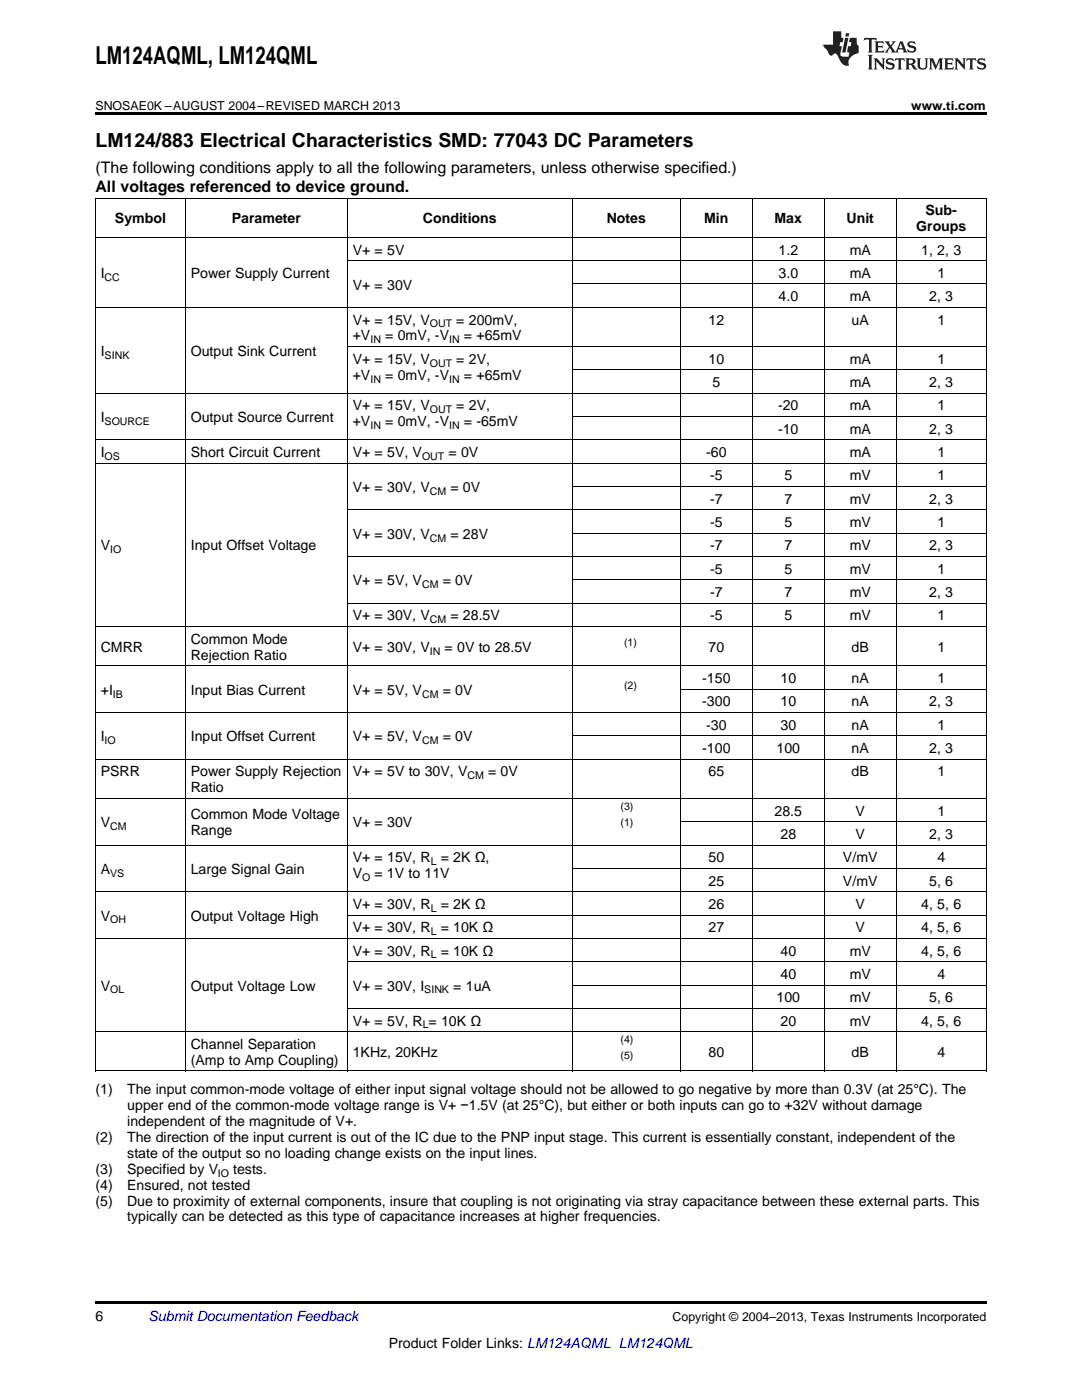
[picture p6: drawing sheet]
<svg xmlns="http://www.w3.org/2000/svg" width="216mm" height="279mm" viewBox="0 0 216 279" stroke-linecap="round" stroke-linejoin="round" font-family="sans-serif">
<defs><g id="words">
<text font-size="4.9" x="19" y="12.8">LM124AQML, LM124QML</text>
<text font-size="3.9" x="19" y="29.3">LM124/883 Electrical Characteristics SMD: 77043 DC Parameters</text>
<g font-size="3.2">
<text x="19" y="34.4">(The following conditions apply to all the following parameters, unless otherwise specified.)</text>
<text x="19" y="38.3">All voltages referenced to device ground.</text>
</g>
<g font-size="2.8">
<text x="22.9" y="44.6">Symbol</text>
<text x="46.2" y="44.6">Parameter</text>
<text x="84.4" y="44.6">Conditions</text>
<text x="121.1" y="44.6">Notes</text>
<text x="140.5" y="44.6">Min</text>
<text x="154.6" y="44.6">Max</text>
<text x="168.9" y="44.6">Unit</text>
<text x="182.8" y="46.1">Groups</text>
<text x="184.7" y="43">Sub-</text>
<text x="70.4" y="50.8">V+ = 5V</text>
<text x="155.4" y="50.8">1.2</text>
<text x="169.5" y="50.8">mA</text>
<text x="183.8" y="50.8">1, 2, 3</text>
<text x="20.1" y="55.5">I</text>
<text x="38.1" y="55.5">Power Supply Current</text>
<text x="70.4" y="57.8">V+ = 30V</text>
<text x="155.4" y="55.5">3.0</text>
<text x="169.5" y="55.5">mA</text>
<text x="187" y="55.5">1</text>
<text x="70.4" y="64.8">V+ = 15V, V</text>
<text x="91.1" y="64.8">= 200mV,</text>
<text x="141.4" y="64.8">12</text>
<text x="155.4" y="60.1">4.0</text>
<text x="169.5" y="60.1">mA</text>
<text x="169.9" y="64.8">uA</text>
<text x="185.4" y="60.1">2, 3</text>
<text x="187" y="64.8">1</text>
<text x="20.1" y="71">I</text>
<text x="38.1" y="71">Output Sink Current</text>
<text x="70.4" y="67.9">+V</text>
<text x="76.9" y="67.9">= 0mV, -V</text>
<text x="92.6" y="67.9">= +65mV</text>
<text x="70.4" y="72.6">V+ = 15V, V</text>
<text x="70.4" y="75.8">+V</text>
<text x="76.9" y="75.8">= 0mV, -V</text>
<text x="91.1" y="72.6">= 2V,</text>
<text x="92.6" y="75.8">= +65mV</text>
<text x="141.4" y="72.6">10</text>
<text x="142.2" y="77.3">5</text>
<text x="169.5" y="72.6">mA</text>
<text x="169.5" y="77.3">mA</text>
<text x="185.4" y="77.3">2, 3</text>
<text x="187" y="72.6">1</text>
<text x="70.4" y="81.9">V+ = 15V, V</text>
<text x="91.1" y="81.9">= 2V,</text>
<text x="155.3" y="81.9">-20</text>
<text x="169.5" y="81.9">mA</text>
<text x="187" y="81.9">1</text>
<text x="20.1" y="84.2">I</text>
<text x="38.1" y="84.2">Output Source Current</text>
<text x="70.4" y="85.1">+V</text>
<text x="76.9" y="85.1">= 0mV, -V</text>
<text x="92.6" y="85.1">= -65mV</text>
<text x="155.3" y="86.6">-10</text>
<text x="169.5" y="86.6">mA</text>
<text x="185.4" y="86.6">2, 3</text>
<text x="20.1" y="91.2">I</text>
<text x="38.1" y="91.2">Short Circuit Current</text>
<text x="70.4" y="91.2">V+ = 5V, V</text>
<text x="89.5" y="91.2">= 0V</text>
<text x="140.9" y="91.2">-60</text>
<text x="141.7" y="95.9">-5</text>
<text x="156.5" y="95.9">5</text>
<text x="169.5" y="91.2">mA</text>
<text x="169.5" y="95.9">mV</text>
<text x="187" y="91.2">1</text>
<text x="187" y="95.9">1</text>
<text x="70.4" y="98.2">V+ = 30V, V</text>
<text x="89.9" y="98.2">= 0V</text>
<text x="141.7" y="100.5">-7</text>
<text x="156.5" y="100.5">7</text>
<text x="169.5" y="100.5">mV</text>
<text x="185.4" y="100.5">2, 3</text>
<text x="70.4" y="107.5">V+ = 30V, V</text>
<text x="89.9" y="107.5">= 28V</text>
<text x="141.7" y="105.2">-5</text>
<text x="156.5" y="105.2">5</text>
<text x="169.5" y="105.2">mV</text>
<text x="187" y="105.2">1</text>
<text x="20.1" y="109.9">V</text>
<text x="38.1" y="109.9">Input Offset Voltage</text>
<text x="141.7" y="109.9">-7</text>
<text x="156.5" y="109.9">7</text>
<text x="169.5" y="109.9">mV</text>
<text x="185.4" y="109.9">2, 3</text>
<text x="70.4" y="116.8">V+ = 5V, V</text>
<text x="88.3" y="116.8">= 0V</text>
<text x="141.7" y="114.5">-5</text>
<text x="141.7" y="119.2">-7</text>
<text x="156.5" y="114.5">5</text>
<text x="156.5" y="119.2">7</text>
<text x="169.5" y="114.5">mV</text>
<text x="169.5" y="119.2">mV</text>
<text x="185.4" y="119.2">2, 3</text>
<text x="187" y="114.5">1</text>
<text x="70.4" y="123.8">V+ = 30V, V</text>
<text x="89.9" y="123.8">= 28.5V</text>
<text x="141.7" y="123.8">-5</text>
<text x="156.5" y="123.8">5</text>
<text x="169.5" y="123.8">mV</text>
<text x="187" y="123.8">1</text>
<text x="20.1" y="130.1">CMRR</text>
<text x="38.1" y="128.5">Common Mode</text>
<text x="38.1" y="131.7">Rejection Ratio</text>
<text x="70.4" y="130.1">V+ = 30V, V</text>
<text x="88.7" y="130.1">= 0V to 28.5V</text>
<text x="141.4" y="130.1">70</text>
<text x="169.9" y="130.1">dB</text>
<text x="187" y="130.1">1</text>
<text x="140.1" y="136.3">-150</text>
<text x="155.8" y="136.3">10</text>
<text x="169.9" y="136.3">nA</text>
<text x="187" y="136.3">1</text>
<text x="20.1" y="138.6">+I</text>
<text x="38.1" y="138.6">Input Bias Current</text>
<text x="70.4" y="138.6">V+ = 5V, V</text>
<text x="88.3" y="138.6">= 0V</text>
<text x="140.1" y="141">-300</text>
<text x="155.8" y="141">10</text>
<text x="169.9" y="141">nA</text>
<text x="185.4" y="141">2, 3</text>
<text x="20.1" y="148">I</text>
<text x="38.1" y="148">Input Offset Current</text>
<text x="70.4" y="148">V+ = 5V, V</text>
<text x="88.3" y="148">= 0V</text>
<text x="140.9" y="145.6">-30</text>
<text x="155.8" y="145.6">30</text>
<text x="169.9" y="145.6">nA</text>
<text x="187" y="145.6">1</text>
<text x="20.1" y="154.9">PSRR</text>
<text x="38.1" y="154.9">Power Supply Rejection</text>
<text x="70.4" y="154.9">V+ = 5V to 30V, V</text>
<text x="97.4" y="154.9">= 0V</text>
<text x="140.1" y="150.3">-100</text>
<text x="141.4" y="154.9">65</text>
<text x="154.9" y="150.3">100</text>
<text x="169.9" y="150.3">nA</text>
<text x="169.9" y="154.9">dB</text>
<text x="185.4" y="150.3">2, 3</text>
<text x="187" y="154.9">1</text>
<text x="38.1" y="158.1">Ratio</text>
<text x="20.1" y="165.1">V</text>
<text x="38.1" y="163.5">Common Mode Voltage</text>
<text x="38.1" y="166.7">Range</text>
<text x="70.4" y="165.1">V+ = 30V</text>
<text x="154.6" y="162.8">28.5</text>
<text x="155.8" y="167.4">28</text>
<text x="170.7" y="162.8">V</text>
<text x="170.7" y="167.4">V</text>
<text x="185.4" y="167.4">2, 3</text>
<text x="187" y="162.8">1</text>
<text x="70.4" y="172.1">V+ = 15V, R</text>
<text x="87.9" y="172.1">= 2K Ω,</text>
<text x="141.4" y="172.1">50</text>
<text x="168.2" y="172.1">V/mV</text>
<text x="187" y="172.1">4</text>
<text x="20.1" y="174.4">A</text>
<text x="38.1" y="174.4">Large Signal Gain</text>
<text x="70.4" y="175.3">V</text>
<text x="74.7" y="175.3">= 1V to 11V</text>
<text x="141.4" y="176.7">25</text>
<text x="168.2" y="176.7">V/mV</text>
<text x="185.4" y="176.7">5, 6</text>
<text x="20.1" y="183.7">V</text>
<text x="38.1" y="183.7">Output Voltage High</text>
<text x="70.4" y="181.4">V+ = 30V, R</text>
<text x="87.9" y="181.4">= 2K Ω</text>
<text x="141.4" y="181.4">26</text>
<text x="170.7" y="181.4">V</text>
<text x="183.8" y="181.4">4, 5, 6</text>
<text x="70.4" y="186.1">V+ = 30V, R</text>
<text x="70.4" y="190.7">V+ = 30V, R</text>
<text x="87.9" y="186.1">= 10K Ω</text>
<text x="87.9" y="190.7">= 10K Ω</text>
<text x="141.4" y="186.1">27</text>
<text x="155.8" y="190.7">40</text>
<text x="169.5" y="190.7">mV</text>
<text x="170.7" y="186.1">V</text>
<text x="183.8" y="186.1">4, 5, 6</text>
<text x="183.8" y="190.7">4, 5, 6</text>
<text x="20.1" y="197.7">V</text>
<text x="38.1" y="197.7">Output Voltage Low</text>
<text x="70.4" y="197.7">V+ = 30V, I</text>
<text x="90.5" y="197.7">= 1uA</text>
<text x="155.8" y="195.4">40</text>
<text x="169.5" y="195.4">mV</text>
<text x="187" y="195.4">4</text>
<text x="154.9" y="200">100</text>
<text x="169.5" y="200">mV</text>
<text x="185.4" y="200">5, 6</text>
<text x="38.1" y="209.3">Channel Separation</text>
<text x="70.4" y="204.7">V+ = 5V, R = 10K Ω</text>
<text x="155.8" y="204.7">20</text>
<text x="169.5" y="204.7">mV</text>
<text x="183.8" y="204.7">4, 5, 6</text>
<text x="38.1" y="212.5">(Amp to Amp Coupling)</text>
<text x="70.4" y="210.9">1KHz, 20KHz</text>
<text x="141.4" y="210.9">80</text>
<text x="169.9" y="210.9">dB</text>
<text x="187" y="210.9">4</text>
<text x="19" y="218.4">(1)</text>
<text x="25.4" y="218.4">The input common-mode voltage of either input signal voltage should not be allowed to go negative by more than 0.3V (at 25°C). The</text>
<text x="25.4" y="221.5">upper end of the common-mode voltage range is V+ −1.5V (at 25°C), but either or both inputs can go to +32V without damage</text>
<text x="19" y="227.9">(2)</text>
<text x="25.4" y="227.9">The direction of the input current is out of the IC due to the PNP input stage. This current is essentially constant, independent of the</text>
<text x="25.4" y="224.7">independent of the magnitude of V+.</text>
<text x="25.4" y="231.1">state of the output so no loading change exists on the input lines.</text>
<text x="19" y="234.2">(3)</text>
<text x="19" y="237.4">(4)</text>
<text x="25.4" y="234.2">Specified by V</text>
<text x="25.4" y="237.4">Ensured, not tested</text>
<text x="46.5" y="234.2">tests.</text>
<text x="19" y="240.6">(5)</text>
<text x="25.4" y="240.6">Due to proximity of external components, insure that coupling is not originating via stray capacitance between these external parts. This</text>
<text x="25.4" y="243.8">typically can be detected as this type of capacitance increases at higher frequencies.</text>
<text x="19" y="263.6">6</text>
<text x="77.6" y="269">Product Folder Links: LM124AQML LM124QML</text>
</g>
<text font-size="2.8" fill="#0000c8" x="29.6" y="263.6">Submit Documentation Feedback</text>
<g font-size="2.5">
<text x="19" y="21.9">SNOSAE0K –AUGUST 2004–REVISED MARCH 2013</text>
<text x="181.8" y="21.9">www.ti.com</text>
<text x="134.2" y="263.6">Copyright © 2004–2013, Texas Instruments Incorporated</text>
</g>
<g font-size="2.1">
<text x="20.9" y="56">CC</text>
<text x="85.8" y="65.3">OUT</text>
<text x="20.9" y="71.6">SINK</text>
<text x="73.9" y="68.5">IN</text>
<text x="89.6" y="68.5">IN</text>
<text x="73.9" y="76.3">IN</text>
<text x="85.8" y="73.2">OUT</text>
<text x="89.6" y="76.3">IN</text>
<text x="85.8" y="82.5">OUT</text>
<text x="20.9" y="84.8">SOURCE</text>
<text x="73.9" y="85.7">IN</text>
<text x="89.6" y="85.7">IN</text>
<text x="20.9" y="91.8">OS</text>
<text x="84.2" y="91.8">OUT</text>
<text x="85.8" y="98.8">CM</text>
<text x="22" y="110.4">IO</text>
<text x="85.8" y="108.1">CM</text>
<text x="84.2" y="117.4">CM</text>
<text x="85.8" y="124.4">CM</text>
<text x="85.8" y="130.6">IN</text>
<text x="124.5" y="128.9">(1)</text>
<text x="124.5" y="137.5">(2)</text>
<text x="22.5" y="139.2">IB</text>
<text x="84.2" y="139.2">CM</text>
<text x="20.9" y="148.5">IO</text>
<text x="84.2" y="148.5">CM</text>
<text x="93.3" y="155.5">CM</text>
<text x="123.8" y="161.6">(3)</text>
<text x="22" y="165.7">CM</text>
<text x="123.8" y="164.8">(1)</text>
<text x="85.9" y="172.6">L</text>
<text x="22" y="175">VS</text>
<text x="72.2" y="175.8">O</text>
<text x="22" y="184.3">OH</text>
<text x="85.9" y="182">L</text>
<text x="85.9" y="186.6">L</text>
<text x="85.9" y="191.3">L</text>
<text x="22" y="198.3">OL</text>
<text x="84.7" y="198.3">SINK</text>
<text x="84.3" y="205.2">L</text>
<text x="123.8" y="208.2">(4)</text>
<text x="123.8" y="211.4">(5)</text>
<text x="43.5" y="234.8">IO</text>
</g>
</g></defs>
<path d="M19 22.5h177.8v.5h-177.8zM19 259.7h177.8v.5h-177.8z" fill="#000"/>
<g fill="none" stroke="#000" stroke-width=".2">
<path d="M19 39.5h177.8M19.1 39.6v174.2M37 39.6v174.2M69.3 39.6v174.2M114.2 39.6v174.2M135.7 39.6v174.2M150.1 39.6v174.2M164.4 39.6v174.2M178.8 39.6v174.2M196.8 39.6v174.2M19 47.4h177.8M69.3 52h127.5"/>
<path d="M114.2 56.7h82.6M19 78.5h177.8M19 61.3h177.8M69.3 69.2h127.5M114.2 73.8h82.6M19 92.4h177.8M19 87.8h177.8M114.2 97.1h82.6M114.2 83.1h82.6M69.3 111.1h127.5M69.3 101.8h127.5M114.2 115.7h82.6"/>
<path d="M114.2 106.4h82.6M19 132.9h177.8M19 125h177.8M69.3 120.4h127.5M135.8 137.5h61M19 159.3h177.8M19 151.5h177.8M19 142.2h177.8M114.2 146.8h82.6M19 178h177.8M19 168.6h177.8M114.2 173.3h82.6"/>
<path d="M135.8 164h61M19 187.3h177.8M69.3 191.9h127.5M69.3 182.6h127.5M114.2 196.6h82.6M19 213.7h177.8M19 205.9h177.8M69.3 201.2h127.5"/>
</g>
<g fill="#231f20">
<path d="M172.5 7.6l-.1 .5 .4-.2h.6v.1v2.1l-.2 .4h.9l-.2-.4v-2.1l.1-.1h.5l.5 .2-.2-.5zM174.5 8.3l.2 .3v1.5l-.2 .4h1.8l.2-.6a1.04 1.04 0 0 1-1.3 .2v-.7h.6l.3 .2v-.6l-.3 .2h-.6v-.6l.8-.1 .4 .3-.2-.5zM176.5 8.3l.9 1.1-.9 1.1h.8l-.2-.2 .4-.7 .5 .7-.2 .2h1.5l-.2-.2 .2-.4h.9l.1 .4-.2 .2h1l-.3-.3-.7-1.9h-.5l-.9 2-.8-1 .9-1h-.8l.1 .3-.4 .5-.3-.6 .1-.2zM179.7 8.6l.4 1h-.7zM181.3 8.4a.63 .63 0 0 0-.2 .7 .63 .63 0 0 0 .6 .4l.6 .2 .1 .2a.75 .75 0 0 1-.7 .4 .75 .75 0 0 1-.6-.5l.1 .7 .1-.1a1.11 1.11 0 0 0 1.5-.6 1.13 1.13 0 0 0-1.2-.8l-.1-.4a1.04 1.04 0 0 1 1.2 .2l-.2-.5-.2 .1-.4-.2zM173.2 10.9l.2 .4v2.2l-.2 .4h1l-.3-.4v-2.2l.3-.4zM174.3 11.6l.3 .4v1.5l-.3 .4h.8l-.2-.4v-1.3l1.5 1.7v-1.9l.2-.4h-.7l.2 .4v.9l-1.1-1.3zM177 11.8a.62 .62 0 0 0-.2 .7 .62 .62 0 0 0 .6 .4l.6 .1 .1 .3a.76 .76 0 0 1-.7 .3 .76 .76 0 0 1-.7-.4l.2 .7 .1-.1a1.11 1.11 0 0 0 1.5-.6 1.13 1.13 0 0 0-1.2-.8l-.1-.4a1.04 1.04 0 0 1 1.2 .2l-.2-.6-.2 .1-.5-.1zM178.7 11.6l-.2 .6a.61 .61 0 0 1 .8-.3v1.6l-.2 .4h.9l-.2-.4v-1.6a.63 .63 0 0 1 .7 .3l-.1-.6zM180.6 11.6l.3 .4v1.5l-.3 .4h1l-.2-.2-.1-.8 .6 .2a.76 .76 0 0 0 1.2 .7l-1-1a.58 .58 0 0 0 .6-.5 .58 .58 0 0 0-.5-.6zM181.4 11.9h.1a.45 .45 0 0 1 .5 .1 .45 .45 0 0 1 .1 .5l-.8 .2zM182.9 11.6l.2 .2a2.17 2.17 0 0 0 .3 1.9 .99 .99 0 0 0 1.6-.6v-1.1l.2-.4h-.7l.2 .2a1.92 1.92 0 0 1-.2 1.8 .6 .6 0 0 1-.9-.5v-1.1l.2-.4zM185.4 11.6l.2 .4v1.5l-.2 .4h.7l-.2-.4v-1.4l.8 1.8 .8-1.8v1.4l-.2 .4h.9l-.2-.4v-1.5l.2-.4h-.8l-.6 1.5-.6-1.5zM188.4 11.6l.2 .4v1.5l-.2 .4h1.8l.1-.6a1.04 1.04 0 0 1-1.2 .1v-.6h.5l.4 .2v-.6l-.4 .2h-.5v-.7h.8l.3 .3-.1-.6zM190.5 11.6l.2 .4v1.5l-.2 .4h.7l-.2-.4v-1.3l1.5 1.7v-1.9l.2-.4h-.7l.2 .4v.9l-1.1-1.3zM192.9 11.6l-.1 .6a.61 .61 0 0 1 .7-.3l.1 1.6-.3 .4h1l-.3-.4 .1-1.6a.63 .63 0 0 1 .7 .3l-.1-.6zM195.2 11.8a.62 .62 0 0 0-.2 .7 .62 .62 0 0 0 .6 .4l.6 .1 .1 .3a.76 .76 0 0 1-.7 .3 .76 .76 0 0 1-.6-.4l.1 .7 .1-.1a1.11 1.11 0 0 0 1.6-.6 1.13 1.13 0 0 0-1.3-.8l-.1-.4a1.04 1.04 0 0 1 1.2 .2l-.1-.6-.2 .1-.5-.1z"/>
<path d="M166.2 6.3v2.6h-1.9v.4l.8 .9a.91 .91 0 0 0 1 .8 .56 .56 0 0 1 .5-.3 .56 .56 0 0 1 .5 .3l.4 .8a1.53 1.53 0 0 0 1.9 1.2 1.54 1.54 0 0 1 1-2.1l.9-.3v-1.4a1.52 1.52 0 0 1-.4-1.6h-1.3l-.2 .8h.5l-.2 .8h-.5l-.1 1v.2l.4 .1-.2 .8a1.93 1.93 0 0 1-1.6-.3l.3-1.8h-.5l.2-.8h.4l.2-.8h-.4v-1.3zM168.6 7.6l-.6 2.9h.7l.6-2.9zM168.8 6.6l-.1 .7h.6l.2-.7z"/>
</g>
<use href="#words"/>
</svg>
